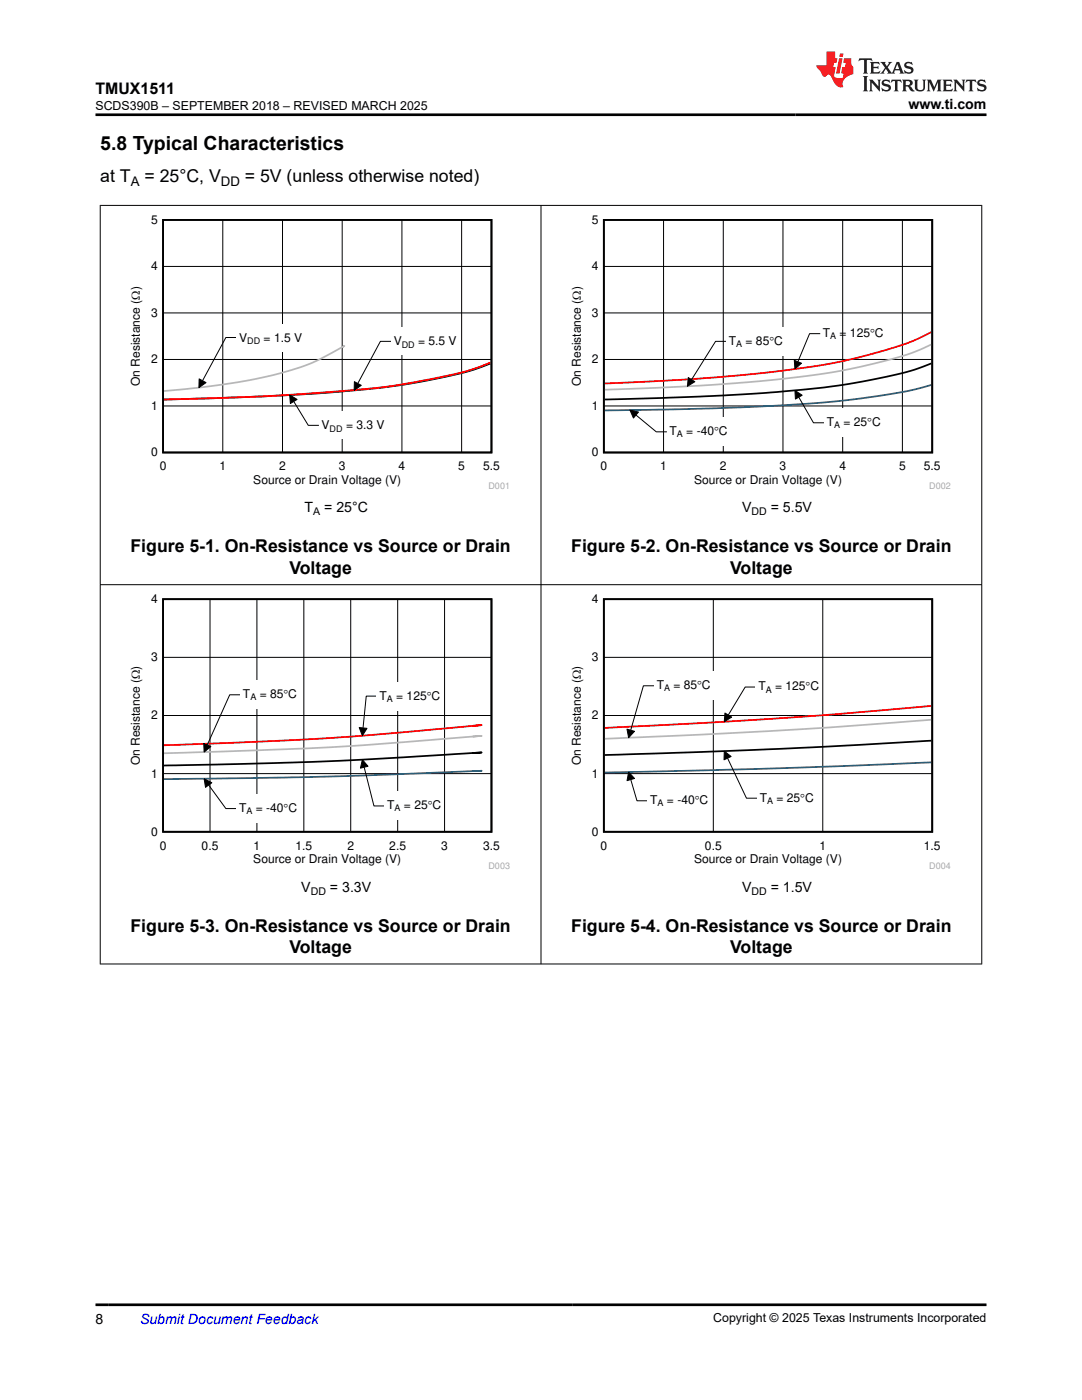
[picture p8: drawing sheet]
<svg xmlns="http://www.w3.org/2000/svg" width="216mm" height="279mm" viewBox="0 0 216 279" stroke-linecap="round" stroke-linejoin="round" font-family="sans-serif">
<defs><g id="words">
<text font-size="3.9" x="20" y="29.9">5.8 Typical Characteristics</text>
<g font-size="3.5">
<text x="20" y="36.4">at T</text>
<text x="28.8" y="36.4">= 25°C, V</text>
<text x="48.9" y="36.4">= 5V (unless otherwise noted)</text>
<text x="26" y="110.2">Figure 5-1. On-Resistance vs Source or Drain</text>
<text x="114" y="110.2">Figure 5-2. On-Resistance vs Source or Drain</text>
<text x="57.7" y="114.5">Voltage</text>
<text x="145.7" y="114.5">Voltage</text>
<text x="26" y="185.9">Figure 5-3. On-Resistance vs Source or Drain</text>
<text x="114" y="185.9">Figure 5-4. On-Resistance vs Source or Drain</text>
<text x="57.7" y="190.2">Voltage</text>
<text x="145.7" y="190.2">Voltage</text>
</g>
<text font-size="3.2" x="19" y="18.7">TMUX1511</text>
<g font-size="2.8">
<text x="181.3" y="21.8">www.ti.com</text>
<text x="60.8" y="102.3">T</text>
<text x="64.7" y="102.3">= 25°C</text>
<text x="148.1" y="102.3">V</text>
<text x="153.8" y="102.3">= 5.5V</text>
<text x="60.1" y="178">V</text>
<text x="65.8" y="178">= 3.3V</text>
<text x="148.1" y="178">V</text>
<text x="153.8" y="178">= 1.5V</text>
<text x="19" y="264.2">8</text>
</g>
<text font-size="2.8" fill="#00f" x="27.9" y="264.2">Submit Document Feedback</text>
<g font-size="2.6">
<text x="26.1" y="37.1">A</text>
<text x="44.1" y="37.1">DD</text>
</g>
<g font-size="2.5">
<text x="19.1" y="21.9">SCDS390B – SEPTEMBER 2018 – REVISED MARCH 2025</text>
<text x="142.3" y="263.9">Copyright © 2025 Texas Instruments Incorporated</text>
</g>
<g font-size="2.4">
<text x="30.1" y="44.7">5</text>
<text x="118.1" y="44.7">5</text>
<text x="30.1" y="54">4</text>
<text x="118.1" y="54">4</text>
<text x="30.1" y="63.2">3</text>
<text x="118.1" y="63.2">3</text>
<text x="47.7" y="68.2">V</text>
<text x="52.6" y="68.2">= 1.5 V</text>
<text x="78.6" y="68.9">V</text>
<text x="83.4" y="68.9">= 5.5 V</text>
<text x="145.4" y="68.8">T</text>
<text x="148.8" y="68.8">= 85qC</text>
<text x="164.2" y="67.3">T</text>
<text x="167.5" y="67.3">= 125qC</text>
<text x="27.9" y="77" transform="rotate(-90 27.9 77)">On Resistance (:)</text>
<text x="30.1" y="72.5">2</text>
<text x="115.9" y="77" transform="rotate(-90 115.9 77)">On Resistance (:)</text>
<text x="118.1" y="72.5">2</text>
<text x="30.1" y="81.8">1</text>
<text x="118.1" y="81.8">1</text>
<text x="64.2" y="85.7">V</text>
<text x="69" y="85.7">= 3.3 V</text>
<text x="133.6" y="86.9">T</text>
<text x="136.9" y="86.9">= -40qC</text>
<text x="165" y="85.1">T</text>
<text x="168.3" y="85.1">= 25qC</text>
<text x="30.1" y="91.1">0</text>
<text x="31.9" y="93.8">0</text>
<text x="43.8" y="93.8">1</text>
<text x="55.7" y="93.8">2</text>
<text x="67.6" y="93.8">3</text>
<text x="79.5" y="93.8">4</text>
<text x="91.4" y="93.8">5</text>
<text x="96.4" y="93.8">5.5</text>
<text x="118.1" y="91.1">0</text>
<text x="119.8" y="93.8">0</text>
<text x="131.7" y="93.8">1</text>
<text x="143.7" y="93.8">2</text>
<text x="155.6" y="93.8">3</text>
<text x="167.5" y="93.8">4</text>
<text x="179.4" y="93.8">5</text>
<text x="184.4" y="93.8">5.5</text>
<text x="50.5" y="96.6">Source or Drain Voltage (V)</text>
<text x="138.5" y="96.6">Source or Drain Voltage (V)</text>
<text x="30.1" y="120.4">4</text>
<text x="118.1" y="120.4">4</text>
<text x="30.1" y="132">3</text>
<text x="118.1" y="132">3</text>
<text x="131" y="137.5">T</text>
<text x="134.4" y="137.5">= 85qC</text>
<text x="151.3" y="137.8">T</text>
<text x="154.7" y="137.8">= 125qC</text>
<text x="30.1" y="143.6">2</text>
<text x="48.5" y="139.3">T</text>
<text x="51.8" y="139.3">= 85qC</text>
<text x="75.7" y="139.6">T</text>
<text x="79.1" y="139.6">= 125qC</text>
<text x="118.1" y="143.6">2</text>
<text x="27.9" y="152.7" transform="rotate(-90 27.9 152.7)">On Resistance (:)</text>
<text x="30.1" y="155.2">1</text>
<text x="115.9" y="152.7" transform="rotate(-90 115.9 152.7)">On Resistance (:)</text>
<text x="118.1" y="155.2">1</text>
<text x="77.3" y="161.5">T</text>
<text x="80.6" y="161.5">= 25qC</text>
<text x="129.7" y="160.5">T</text>
<text x="133.1" y="160.5">= -40qC</text>
<text x="151.6" y="160">T</text>
<text x="154.9" y="160">= 25qC</text>
<text x="30.1" y="166.8">0</text>
<text x="47.7" y="162">T</text>
<text x="51.1" y="162">= -40qC</text>
<text x="118.1" y="166.8">0</text>
<text x="31.9" y="169.5">0</text>
<text x="40.2" y="169.5">0.5</text>
<text x="50.5" y="172.3">Source or Drain Voltage (V)</text>
<text x="50.6" y="169.5">1</text>
<text x="59" y="169.5">1.5</text>
<text x="69.3" y="169.5">2</text>
<text x="77.7" y="169.5">2.5</text>
<text x="88" y="169.5">3</text>
<text x="96.4" y="169.5">3.5</text>
<text x="119.8" y="169.5">0</text>
<text x="138.5" y="172.3">Source or Drain Voltage (V)</text>
<text x="140.7" y="169.5">0.5</text>
<text x="163.5" y="169.5">1</text>
<text x="184.4" y="169.5">1.5</text>
</g>
<g font-size="2.1">
<text x="62.5" y="102.8">A</text>
<text x="150" y="102.8">DD</text>
<text x="62" y="178.5">DD</text>
<text x="150" y="178.5">DD</text>
</g>
<g font-size="1.8">
<text x="49.3" y="68.6">DD</text>
<text x="80.2" y="69.4">DD</text>
<text x="146.9" y="69.2">A</text>
<text x="165.7" y="67.7">A</text>
<text x="65.8" y="86.1">DD</text>
<text x="135.1" y="87.3">A</text>
<text x="166.4" y="85.5">A</text>
<text x="132.5" y="137.9">A</text>
<text x="50" y="139.8">A</text>
<text x="77.2" y="140">A</text>
<text x="152.8" y="138.2">A</text>
<text x="78.7" y="161.9">A</text>
<text x="131.2" y="160.9">A</text>
<text x="153.1" y="160.4">A</text>
<text x="49.2" y="162.5">A</text>
</g>
<g font-size="1.8" fill="#a8a8a8">
<text x="97.5" y="97.6">D001</text>
<text x="185.4" y="97.6">D002</text>
<text x="97.5" y="173.3">D003</text>
<text x="185.4" y="173.3">D004</text>
</g>
</g></defs>
<path d="M32.5 43.9h65.6v46.4h-65.6zM97.9 72.5a54.8 54.8 0 0 1-12.6 3.4 231.8 231.8 0 0 1-30.1 3.1l-22.5 .7" fill="none" stroke="#000" stroke-width=".35"/>
<path d="M32.5 53.2h65.6M44.5 43.9v46.4M56.4 43.9v46.4M68.3 43.9v46.4M80.2 43.9v46.4M92.1 43.9v46.4M32.5 71.7h65.6M32.5 62.5h65.6M70.7 76.2l1.4 .7-1.4 1zM78 68.1h-2.1l-4.5 8.4M32.5 81h65.6" fill="none" stroke="#000" stroke-width=".2"/>
<path d="M97.9 72.3l-1.5 .6a86.8 86.8 0 0 1-16.2 3.8 334.8 334.8 0 0 1-32.3 2.6l-15.2 .4" fill="none" stroke="#f00" stroke-width=".35"/>
<path d="M68.3 69.3l.4-.3a50.4 50.4 0 0 1-18.9 6.9l-8.9 1.3-8.2 .8" fill="none" stroke="#b8b8b8" stroke-width=".35"/>
<path d="M70.7 76.2l1.4 .7-1.4 1z" fill="#000"/>
<path d="M78 65.4h13.7v5.4h-13.7z" fill-rule="evenodd" fill="#fff"/>
<path d="M57.8 78.8l1.5 .9-1.4 .8z" fill="#000"/>
<path d="M57.8 78.8l1.5 .9-1.4 .8zM58.6 80.1l2.9 4.8h2.1" fill="none" stroke="#000" stroke-width=".2"/>
<path d="M63.6 82.2h13.7v5.4h-13.7z" fill-rule="evenodd" fill="#fff"/>
<path d="M39.7 75.6l1.4 .8-1.4 1z" fill="#000"/>
<path d="M39.7 75.6l1.4 .8-1.4 1zM47.2 67.4h-2.1l-4.7 8.6" fill="none" stroke="#000" stroke-width=".2"/>
<g fill="#fff">
<path d="M47.2 64.6h13.6v5.5h-13.6z" fill-rule="evenodd"/>
<path d="M113.5 42.4h76.9v55.8h-76.9z" fill-rule="evenodd"/>
</g>
<path d="M120.5 43.9h65.5v46.4h-65.5zM185.8 72.5a54.8 54.8 0 0 1-12.6 3.4 231.8 231.8 0 0 1-30.1 3.1l-22.4 .7" fill="none" stroke="#000" stroke-width=".35"/>
<path d="M120.5 53.2h65.5M132.4 43.9v46.4M144.3 43.9v46.4M156.2 43.9v46.4M168.1 43.9v46.4M180.1 43.9v46.4M120.5 71.7h65.5M120.5 62.5h65.5M120.5 81h65.5M125.7 81.8l1.7 .4-1 1.2zM126.9 82.8l4.1 3.4h2.1" fill="none" stroke="#000" stroke-width=".2"/>
<path d="M185.8 66.3l-.9 .5a68.1 68.1 0 0 1-15.5 5 228.8 228.8 0 0 1-32.2 3.9l-16.5 .8" fill="none" stroke="#f00" stroke-width=".35"/>
<path d="M185.8 68.8l-.9 .4a68.9 68.9 0 0 1-15.5 4.5 272 272 0 0 1-37 3.6l-11.7 .5" fill="none" stroke="#b8b8b8" stroke-width=".35"/>
<path d="M185.8 76.8a123.3 123.3 0 0 1-24.8 3.8l-19.1 .9-21.2 .4" fill="none" stroke="#295c75" stroke-width=".35"/>
<path d="M125.7 81.8l1.7 .4-1 1.2z" fill="#000"/>
<path d="M133.1 83.3h12.6v5.7h-12.6z" fill-rule="evenodd" fill="#fff"/>
<path d="M158.6 77.9l1.5 1-1.4 .8z" fill="#000"/>
<path d="M158.6 77.9l1.5 1-1.4 .8zM159.4 79.3l2.9 5.1h2.1" fill="none" stroke="#000" stroke-width=".2"/>
<path d="M164.4 81.5h11.9v5.7h-11.9z" fill-rule="evenodd" fill="#fff"/>
<path d="M137.3 75.4l1.4 .8-1.5 .9z" fill="#000"/>
<path d="M137.3 75.4l1.4 .8-1.5 .9zM144.9 68.1h-2.1l-4.8 7.7" fill="none" stroke="#000" stroke-width=".2"/>
<path d="M144.9 65.3h11.9v5.7h-11.9z" fill-rule="evenodd" fill="#fff"/>
<path d="M158.5 71.9l1.4 .6-1.3 1.1z" fill="#000"/>
<path d="M158.5 71.9l1.4 .6-1.3 1.1zM163.7 66.6h-2.2l-2.3 5.6" fill="none" stroke="#000" stroke-width=".2"/>
<path d="M25.6 118.1h76.8v55.8h-76.8z" fill-rule="evenodd" fill="#fff"/>
<path d="M32.5 119.6h65.6v46.4h-65.6zM94.3 150.3l1.8-.1-1.8 .1a1037.7 1037.7 0 0 1-61.6 2.5" fill="none" stroke="#000" stroke-width=".35"/>
<path d="M41.9 119.6v46.4M51.3 119.6v46.4M60.6 119.6v46.4M70 119.6v46.4M79.4 119.6v46.4M88.7 119.6v46.4M32.5 131.2h65.6M32.5 154.4h65.6M32.5 142.8h65.6M72.3 151.6l1.1 1.3-1.5 .4zM72.7 153.1l1.9 7.7h2.1" fill="none" stroke="#000" stroke-width=".2"/>
<path d="M94.3 144.9l1.8-.2-.8 .1a771.4 771.4 0 0 1-62.6 3.9" fill="none" stroke="#f00" stroke-width=".35"/>
<path d="M94.3 147l1.8-.1h-.8a834.7 834.7 0 0 1-62.6 3.4" fill="none" stroke="#b8b8b8" stroke-width=".35"/>
<path d="M94.3 153.9l1.8-.1-34 1.3-29.4 .4" fill="none" stroke="#295c75" stroke-width=".35"/>
<path d="M72.3 151.6l1.1 1.3-1.5 .4z" fill="#000"/>
<path d="M76.7 158h11.9v5.7h-11.9z" fill-rule="evenodd" fill="#fff"/>
<path d="M71.7 145.2l1.5 .2-.9 1.4z" fill="#000"/>
<path d="M75.2 138.9h-2.1l-.7 6.4M71.7 145.2l1.5 .2-.9 1.4z" fill="none" stroke="#000" stroke-width=".2"/>
<path d="M75.2 136.1h13.2v5.7h-13.2z" fill-rule="evenodd" fill="#fff"/>
<path d="M40.7 148.4l1.4 .6-1.4 1.1z" fill="#000"/>
<path d="M48 138.7h-2.2l-4.4 10M40.7 148.4l1.4 .6-1.4 1.1z" fill="none" stroke="#000" stroke-width=".2"/>
<path d="M48 135.8h11.8v5.7h-11.8z" fill-rule="evenodd" fill="#fff"/>
<path d="M40.7 155.4l1.6 .8-1.3 .9z" fill="#000"/>
<path d="M40.7 155.4l1.6 .8-1.3 .9zM41.6 156.7l3.5 4.7h2.1" fill="none" stroke="#000" stroke-width=".2"/>
<g fill="#fff">
<path d="M47.2 158.5h12.6v5.7h-12.6z" fill-rule="evenodd"/>
<path d="M113.5 118.1h76.9v55.8h-76.9z" fill-rule="evenodd"/>
</g>
<path d="M120.5 119.6h65.5v46.4h-65.5zM185.8 147.8l-30.4 1.7-34.7 1.2" fill="none" stroke="#000" stroke-width=".35"/>
<path d="M142.3 119.6v46.4M164.2 119.6v46.4M120.5 131.2h65.5M120.5 154.4h65.5M120.5 142.8h65.5M125.4 154.1l1.2 1.3-1.5 .4zM125.9 155.6l1.2 4.2h2.1" fill="none" stroke="#000" stroke-width=".2"/>
<path d="M185.8 140.9l-1.1 .1a1233.2 1233.2 0 0 1-64 4.3" fill="none" stroke="#f00" stroke-width=".35"/>
<path d="M185.8 143.6l-2.7 .2a1419.1 1419.1 0 0 1-62.4 3.6" fill="none" stroke="#b8b8b8" stroke-width=".35"/>
<path d="M185.8 152.1l-34.7 1.4-30.4 .7" fill="none" stroke="#295c75" stroke-width=".35"/>
<path d="M125.4 154.1l1.2 1.3-1.5 .4z" fill="#000"/>
<path d="M129.2 157h12.7v5.7h-12.7z" fill-rule="evenodd" fill="#fff"/>
<path d="M144.5 149.9l1.4 1.1-1.4 .6z" fill="#000"/>
<path d="M144.5 149.9l1.4 1.1-1.4 .6zM145.2 151.3l3.7 8h2.2" fill="none" stroke="#000" stroke-width=".2"/>
<path d="M151.1 156.4h11.8v5.7h-11.8z" fill-rule="evenodd" fill="#fff"/>
<path d="M144.7 142.3l1.3 .8-1.5 .9z" fill="#000"/>
<path d="M150.8 137.1h-2.1l-3.4 5.6M144.7 142.3l1.3 .8-1.5 .9z" fill="none" stroke="#000" stroke-width=".2"/>
<path d="M150.8 134.3h13.2v5.7h-13.2z" fill-rule="evenodd" fill="#fff"/>
<path d="M125.1 145.5l1.5 .4-1.2 1.3z" fill="#000"/>
<path d="M130.5 136.9h-2.1l-2.5 8.8M125.1 145.5l1.5 .4-1.2 1.3z" fill="none" stroke="#000" stroke-width=".2"/>
<path d="M130.5 134h11.9v5.7h-11.9z" fill-rule="evenodd" fill="#fff"/>
<path d="M19.9 41h176.1M20 40.9v151.5M107.9 40.9v151.5M195.9 40.9v151.5M19.9 116.7h176.1M19.9 192.4h176.1" fill="none" stroke="#000" stroke-width=".2"/>
<path d="M171.5 11.6l-.2 .6 .5-.2h.6v.1v2.2l-.2 .4h1l-.2-.4v-2.2v-.1h.5l.6 .2-.2-.6zM173.6 12.4l.2 .3v1.6l-.2 .4h1.9l.1-.6a1.08 1.08 0 0 1-1.3 .2v-.7h.6l.4 .2v-.7l-.4 .2h-.6v-.5l.2-.2a1 1 0 0 1 1 .3l-.1-.5zM175.7 12.4l.9 1.1-1 1.2h.9l-.2-.2 .5-.8 .4 .8-.2 .2h1.6l-.2-.2 .2-.5h.9l.1 .5-.1 .2h.9l-.2-.4-.8-1.9h-.5l-.9 2.1-.9-1.1 .9-1h-.8l.2 .2-.4 .6-.4-.6 .2-.2zM179 12.8l.4 1h-.7zM180.7 12.5a.65 .65 0 0 0-.2 .7 .65 .65 0 0 0 .6 .5l.6 .1 .1 .3a.79 .79 0 0 1-.7 .4 .79 .79 0 0 1-.7-.5l.1 .7 .2-.1a.93 .93 0 0 0 1.1 0 .93 .93 0 0 0 .4-.9 1.46 1.46 0 0 0-1.2-.6l-.1-.3a1.09 1.09 0 0 1 1.2 .2l-.2-.6-.1 .1-.5-.2zM172.2 15.2l.2 .4v2.2l-.2 .4h1l-.2-.4v-2.2l.2-.4zM173.4 15.9l.2 .4v1.5l-.2 .4h.8l-.3-.4 .1-1.3 1.6 1.8v-2l.2-.4h-.7l.1 .2 .1 1.1-1.2-1.3zM176.2 16a.65 .65 0 0 0-.2 .8 .65 .65 0 0 0 .6 .4l.6 .2 .1 .2a.79 .79 0 0 1-.7 .4 .79 .79 0 0 1-.7-.5l.1 .7 .2-.1a.93 .93 0 0 0 1.1 .1 .93 .93 0 0 0 .4-1 1.46 1.46 0 0 0-1.2-.5l-.1-.4a1.09 1.09 0 0 1 1.2 .2l-.1-.6-.2 .1-.5-.1zM177.9 15.9l-.1 .6a.63 .63 0 0 1 .8-.3v1.6l-.3 .4h1l-.2-.4v-1.6a.66 .66 0 0 1 .8 .3l-.1-.6zM180 15.9l.2 .4v1.5l-.2 .4h1l-.2-.2-.1-.7h.5l.1 .2a.79 .79 0 0 0 1.2 .6l-1-.9a.61 .61 0 0 0 .6-.6 .61 .61 0 0 0-.5-.7zM180.8 16.2h.1a.47 .47 0 0 1 .5 .1 .47 .47 0 0 1 .1 .5l-.1 .1-.7 .1zM182.3 15.9l.2 .2a2.27 2.27 0 0 0 .4 2 1.04 1.04 0 0 0 1.7-.7v-1.3l.2-.2h-.8l.2 .4v1.1a.6 .6 0 0 1-.6 .6 .6 .6 0 0 1-.6-.6v-1.1l.3-.4zM184.9 15.9l.2 .4v1.5l-.2 .4h.8l-.3-.4v-1.4l.9 1.9 .9-1.9v1.4l-.3 .4h1l-.2-.4v-1.5l.2-.4h-.8l-.7 1.5-.6-1.5zM188.1 15.9l.2 .4v1.5l-.2 .4h1.9l.1-.6a1.09 1.09 0 0 1-1.3 .2v-.7h.6l.4 .2v-.6l-.4 .2h-.6v-.6l.2-.1a1.01 1.01 0 0 1 1 .3l-.1-.6zM190.2 15.9l.3 .4v1.5l-.3 .4h.8l-.2-.4v-1.3l1.6 1.8v-2l.2-.4h-.7l.2 .2v1.1l-1.2-1.3zM192.8 15.9l-.1 .6a.63 .63 0 0 1 .8-.3v1.6l-.3 .4h1l-.2-.4v-1.6a.66 .66 0 0 1 .8 .3l-.1-.6zM195.2 16a.65 .65 0 0 0-.2 .8 .65 .65 0 0 0 .6 .4l.6 .2 .2 .2a.79 .79 0 0 1-.7 .4 .79 .79 0 0 1-.7-.5l.1 .7 .2-.1a.93 .93 0 0 0 1 .1 .93 .93 0 0 0 .5-1 1.46 1.46 0 0 0-1.3-.5v-.4a1.09 1.09 0 0 1 1.2 .2l-.2-.6-.2 .1-.5-.1z" fill="#231f20"/>
<path d="M164.9 10.3v2.7h-2l.1 .4 .8 1a.95 .95 0 0 0 1 .9 .59 .59 0 0 1 .5-.4 .59 .59 0 0 1 .5 .3l.4 .8a1.59 1.59 0 0 0 2.1 1.4 1.61 1.61 0 0 1 1-2.3l1-.3-.1-1.5a1.59 1.59 0 0 1-.3-1.7h-1.5l-.2 .9h.6l-.2 .9h-.5l-.2 .9v.3l.4 .1-.1 .9h-.7a.73 .73 0 0 1-1-.7l.3-1.5h-.5l.1-.9h.5l.2-.9h-.5v-1.3zM167.4 11.6l-.6 3.1h.7l.6-3.1zM167.6 10.7l-.1 .6h.7l.1-.6z" fill="#ed1c24"/>
<path d="M19 22.9h177.8M19 260.4h177.8" fill="none" stroke="#000" stroke-width=".53"/>
<use href="#words"/>
</svg>
